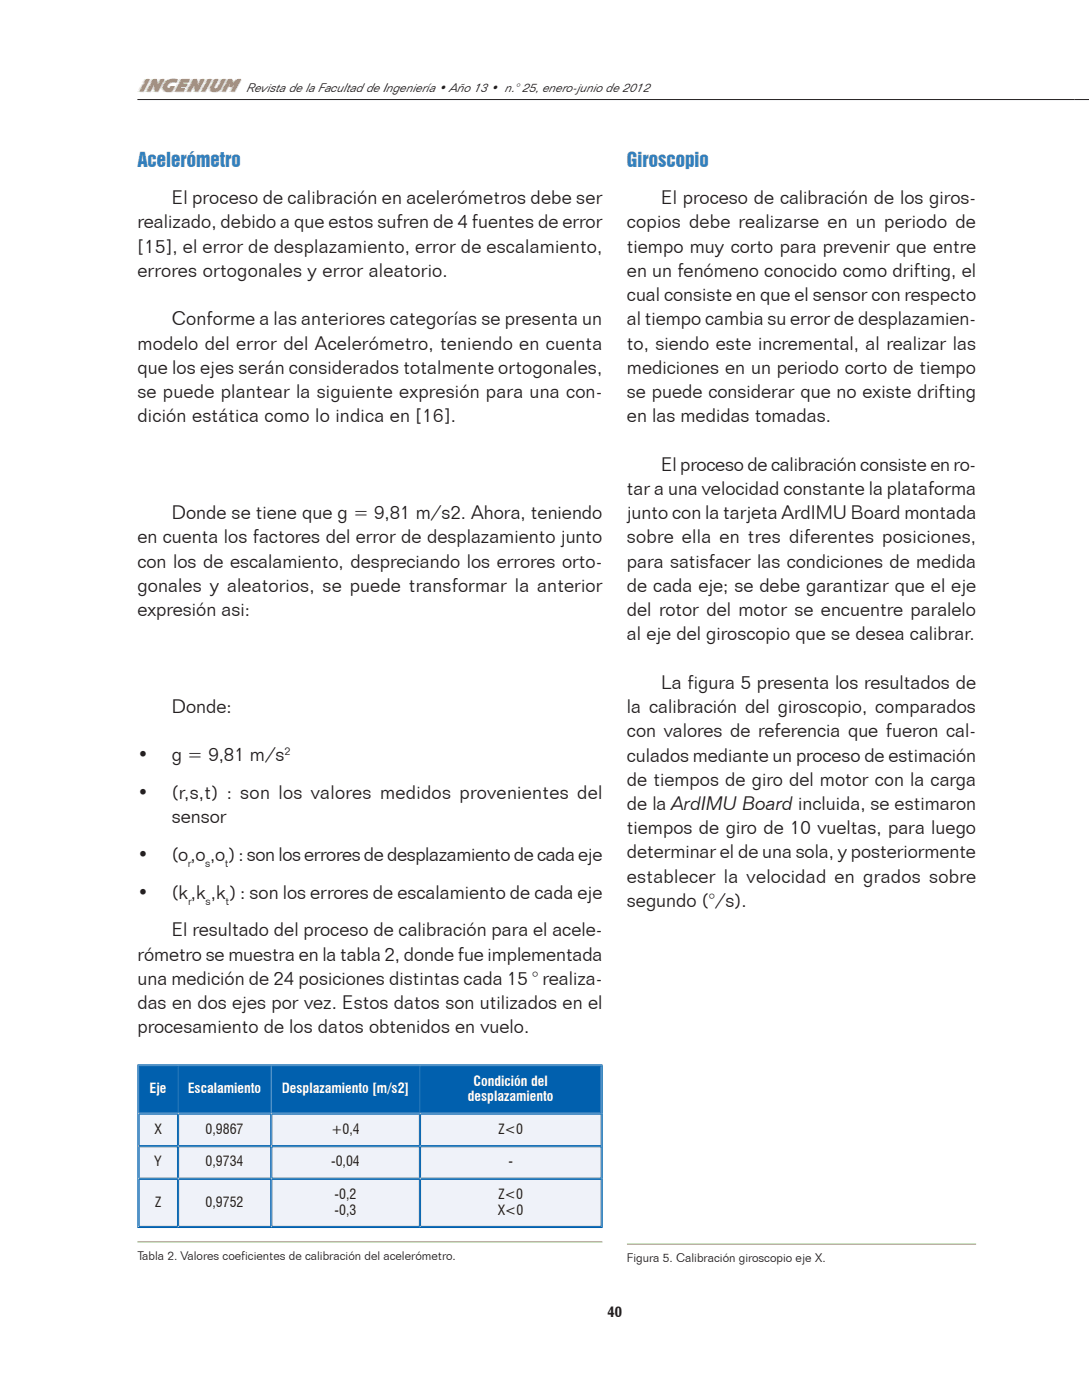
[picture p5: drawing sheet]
<svg xmlns="http://www.w3.org/2000/svg" width="222mm" height="285mm" viewBox="0 0 222 285" stroke-linecap="round" stroke-linejoin="round" font-family="sans-serif">
<defs><g id="words">
<g font-size="3.9" fill="#3487bb">
<text x="28" y="33.9">Acelerómetro</text>
<text x="127.7" y="33.9">Giroscopio</text>
</g>
<g font-size="3.9" fill="#231f20">
<text x="35" y="41.6">El proceso de calibración en acelerómetros debe ser</text>
<text x="134.8" y="41.6">El proceso de calibración de los giros-</text>
<text x="28" y="46.6">realizado, debido a que estos sufren de 4 fuentes de error</text>
<text x="127.7" y="46.6">copios debe realizarse en un periodo de</text>
<text x="28" y="51.5">[15], el error de desplazamiento, error de escalamiento,</text>
<text x="127.7" y="51.5">tiempo muy corto para prevenir que entre</text>
<text x="28" y="56.4">errores ortogonales y error aleatorio.</text>
<text x="127.7" y="56.4">en un fenómeno conocido como drifting, el</text>
<text x="127.7" y="61.4">cual consiste en que el sensor con respecto</text>
<text x="28" y="71.3">modelo del error del Acelerómetro, teniendo en cuenta</text>
<text x="35" y="66.3">Conforme a las anteriores categorías se presenta un</text>
<text x="127.7" y="66.3">al tiempo cambia su error de desplazamien-</text>
<text x="127.7" y="71.3">to, siendo este incremental, al realizar las</text>
<text x="28" y="76.2">que los ejes serán considerados totalmente ortogonales,</text>
<text x="127.7" y="76.2">mediciones en un periodo corto de tiempo</text>
<text x="28" y="81.1">se puede plantear la siguiente expresión para una con-</text>
<text x="127.7" y="81.1">se puede considerar que no existe drifting</text>
<text x="28" y="86.1">dición estática como lo indica en [16].</text>
<text x="127.7" y="86.1">en las medidas tomadas.</text>
<text x="134.8" y="96">El proceso de calibración consiste en ro-</text>
<text x="127.7" y="100.9">tar a una velocidad constante la plataforma</text>
<text x="35" y="105.8">Donde se tiene que g = 9,81 m/s2. Ahora, teniendo</text>
<text x="127.7" y="105.8">junto con la tarjeta ArdIMU Board montada</text>
<text x="28" y="110.8">en cuenta los factores del error de desplazamiento junto</text>
<text x="127.7" y="110.8">sobre ella en tres diferentes posiciones,</text>
<text x="28" y="115.7">con los de escalamiento, despreciando los errores orto-</text>
<text x="127.7" y="115.7">para satisfacer las condiciones de medida</text>
<text x="28" y="120.7">gonales y aleatorios, se puede transformar la anterior</text>
<text x="28" y="125.6">expresión asi:</text>
<text x="127.7" y="120.7">de cada eje; se debe garantizar que el eje</text>
<text x="127.7" y="125.6">del rotor del motor se encuentre paralelo</text>
<text x="127.7" y="130.5">al eje del giroscopio que se desea calibrar.</text>
<text x="134.8" y="140.4">La figura 5 presenta los resultados de</text>
<text x="35" y="145.3">Donde:</text>
<text x="127.7" y="145.4">la calibración del giroscopio, comparados</text>
<text x="28" y="155.2">•</text>
<text x="35" y="155.2">g = 9,81 m/s</text>
<text x="127.7" y="150.3">con valores de referencia que fueron cal-</text>
<text x="127.7" y="155.2">culados mediante un proceso de estimación</text>
<text x="127.7" y="160.2">de tiempos de giro del motor con la carga</text>
<text x="28" y="162.9">•</text>
<text x="35" y="162.9">(r,s,t) : son los valores medidos provenientes del</text>
<text x="35" y="167.8">sensor</text>
<text x="127.7" y="165.1">de la ArdIMU Board incluida, se estimaron</text>
<text x="127.7" y="170.1">tiempos de giro de 10 vueltas, para luego</text>
<text x="28" y="175.5">•</text>
<text x="35" y="175.5">(o,o ,o ) : son los errores de desplazamiento de cada eje</text>
<text x="127.7" y="175">determinar el de una sola, y posteriormente</text>
<text x="127.7" y="179.9">establecer la velocidad en grados sobre</text>
<text x="28" y="183.2">•</text>
<text x="35" y="183.2">(k,k ,k ) : son los errores de escalamiento de cada eje</text>
<text x="127.7" y="184.9">segundo (°/s).</text>
<text x="35" y="190.9">El resultado del proceso de calibración para el acele-</text>
<text x="28" y="195.8">rómetro se muestra en la tabla 2, donde fue implementada</text>
<text x="28" y="200.8">una medición de 24 posiciones distintas cada 15 ° realiza-</text>
<text x="28" y="205.7">das en dos ejes por vez. Estos datos son utilizados en el</text>
<text x="28" y="210.6">procesamiento de los datos obtenidos en vuelo.</text>
</g>
<text font-size="3.2" fill="#231f20" x="123.8" y="268.6">40</text>
<g font-size="2.8" fill="#fff">
<text x="96.5" y="221.3">Condición del</text>
<text x="30.5" y="222.9">Eje</text>
<text x="38.3" y="222.9">Escalamiento</text>
<text x="57.4" y="222.9">Desplazamiento [m/s2]</text>
<text x="95.3" y="224.5">desplazamiento</text>
</g>
<g font-size="2.8" fill="#231f20">
<text x="31.5" y="231.1">X</text>
<text x="41.9" y="231.1">0,9867</text>
<text x="67.5" y="231.1">+0,4</text>
<text x="101.6" y="231.1">Z&lt;0</text>
<text x="31.5" y="237.8">Y</text>
<text x="41.9" y="237.8">0,9734</text>
<text x="67.5" y="237.8">-0,04</text>
<text x="103.6" y="237.8">-</text>
<text x="68.2" y="244.4">-0,2</text>
<text x="101.6" y="244.4">Z&lt;0</text>
<text x="31.6" y="246">Z</text>
<text x="41.9" y="246">0,9752</text>
<text x="68.2" y="247.6">-0,3</text>
<text x="101.5" y="247.6">X&lt;0</text>
</g>
<text font-size="2.6" fill="#231f20" x="50.2" y="18.8">Revista de la Facultad de Ingeniería • Año 13 • n.° 25, enero-junio de 2012</text>
<g font-size="2.5" fill="#231f20">
<text x="28" y="256.8">Tabla 2. Valores coeficientes de calibración del acelerómetro.</text>
<text x="127.7" y="257.2">Figura 5. Calibración giroscopio eje X.</text>
</g>
<g font-size="2.3" fill="#231f20">
<text x="58" y="153.9">2</text>
<text x="38.3" y="176.8">r</text>
<text x="41.8" y="176.8">s</text>
<text x="45.8" y="176.8">t</text>
<text x="38.3" y="184.5">r</text>
<text x="41.9" y="184.5">s</text>
<text x="46" y="184.5">t</text>
</g>
</g></defs>
<path d="M28 20.3h190.9" fill="none" stroke="#231f20" stroke-width=".2"/>
<g fill="#d1d2d4">
<path d="M29.4 16.3l1.3-.1-.1 .2zM29.3 16.5l1.3-.1-.2 .3zM29.2 16.8l1.2-.1-.1 .2zM29 17l1.3-.1-.1 .3zM28.9 17.3l1.3-.1-.1 .2zM28.8 17.5l1.3-.1-.2 .2zM28.7 17.7l1.2-.1-.1 .3zM28.5 18l1.3-.1-.1 .2zM28.4 18.2l1.3-.1-.1 .2zM28.3 18.5l1.3-.1-.2 .2zM28.2 18.7l1.2-.1-.1 .2z" fill-rule="evenodd"/>
<path d="M32.4 16.3l1.3-.1-.1 .2zM32.3 16.6l1.3-.1-.2 .2zM31.2 18.7l1.2-.1-.1 .2zM31.2 18.5l1.3-.1-.1 .2zM31.2 18.2l1.5-.1-.2 .2zM30.9 16.3l1.2-.1v.2zM30.7 16.5h1.4v.2zM30.6 16.8l2.8-.1-.1 .2zM30.5 17l2.8-.1-.1 .3zM30.4 17.3l2.8-.1-.1 .2-.9-.1v.1zM30.2 17.5l2.8-.1-.1 .3zM30.1 17.8l2.8-.1-.1 .2zM30 18l2.8-.1-.1 .2zM29.8 18.2l1.3-.1-.1 .2zM29.7 18.5l1.3-.1-.1 .2zM29.6 18.7l1.3-.1-.1 .2z" fill-rule="evenodd"/>
<path d="M34.5 17.8l1.3-.1-.1 .2zM34.4 18l1.2-.1-.1 .2zM34.1 16.3l1.2-.1 1.1 .1-.1 .1zM33.7 16.5h2.6l-.1 .2zM33.5 16.8l2.7-.1-.2 .3zM33.3 18.7l2-.1-.1 .2h-.6zM33.3 17l1.8-.1-.5 .3zM33.1 17.3l1.5-.1-.3 .2zM33 18.5l2.4-.1-.1 .2zM33 17.5l1.3-.1-.1 .2zM32.9 18.2l2.6-.1-.1 .3zM32.9 17.7l1.3-.1v.3zM32.9 18l1.3-.1 .2 .2z" fill-rule="evenodd"/>
<path d="M36.6 16.3l2.3-.1-.1 .2zM36.5 16.6l2.3-.2-.2 .3zM36.4 16.8l2.2-.1-.1 .2zM36.3 17l1.2-.1-.1 .3zM36.1 17.3l2.3-.1-.1 .2zM36 17.5l2.2-.1-.1 .2zM35.9 17.7l2.2-.1-.1 .3zM35.7 18l1.3-.1-.1 .2zM35.6 18.2l2.3-.1-.2 .3zM35.5 18.5l2.2-.1-.1 .2zM35.4 18.7l2.2-.1-.1 .2z" fill-rule="evenodd"/>
<path d="M40.6 16.3l1.2-.1-.1 .2zM40.5 16.6l1.2-.1-.1 .2zM39.4 18.7l1.2-.1-.1 .2zM39.4 18.5l1.3-.1-.1 .2zM39.4 18.2l1.5-.1-.2 .2zM39.1 16.3l1.2-.1v.2zM38.9 16.5h1.4v.2zM38.8 16.8l2.8-.1-.1 .2zM38.7 17l2.8-.1-.1 .3zM38.5 17.3l2.9-.1-.2 .2-.8-.1v.1zM38.4 17.5l2.8-.1-.1 .3zM38.3 17.8l2.8-.1-.1 .2zM38.2 18l2.8-.1-.1 .2zM38 18.2l1.3-.1-.1 .2zM37.9 18.5l1.3-.1-.1 .2zM37.8 18.7l1.2-.1-.1 .2z" fill-rule="evenodd"/>
<path d="M42 16.3l1.3-.1-.1 .2zM41.9 16.5l1.3-.1-.1 .3zM41.8 16.8l1.2-.1-.1 .2zM41.7 17l1.2-.1-.1 .3zM41.5 17.3l1.3-.1-.1 .2zM41.4 17.5l1.3-.1-.2 .2zM41.3 17.7l1.2-.1-.1 .3zM41.1 18l1.3-.1-.1 .2zM41 18.2l1.3-.1-.1 .2zM40.9 18.5l1.3-.1-.2 .2zM40.8 18.7l1.2-.1-.1 .2z" fill-rule="evenodd"/>
<path d="M44.9 16.3l1.3-.1-.1 .2zM44.8 16.6l1.2-.2-.1 .3zM44.7 16.8l1.2-.1-.1 .2zM44.5 17l1.3-.1-.1 .3zM44.4 17.3l1.3-.1-.1 .2zM44.3 17.5l1.2-.1-.1 .2zM44.2 17.7l1.2-.1-.1 .3zM44 18l1.3-.1-.1 .2zM43.4 16.3l1.3-.1-.1 .2zM43.3 16.6l1.2-.2-.1 .3zM43.2 16.8l1.2-.1-.1 .2zM43 17l1.3-.1-.1 .3zM42.9 17.3l1.3-.1-.2 .2zM42.8 17.5l1.2-.1-.1 .2zM42.7 18.7l2.1-.1a3.1 3.1 0 0 1-2.1 .1zM42.7 17.7l1.2-.1-.1 .3zM42.6 18l1.2-.1 .1 .2zM42.5 18.5l2.5-.1-.2 .2zM42.5 18.2l2.7-.1-.2 .2z" fill-rule="evenodd"/>
<path d="M48 16.3l1.3-.1-.1 .2zM47.7 16.5l1.5-.1-.2 .3zM47.1 18l1.3-.1-.1 .2zM47 18.2l1.3-.1-.1 .2zM46.9 18.5l1.3-.1-.2 .2zM46.8 18.7l1.2-.1-.1 .2zM46.2 16.3l1.2-.1 .1 .2zM46.1 16.5l1.4-.1v.3zM45.9 16.8l3.1-.1-.1 .2zM45.8 17l3.1-.1-.1 .3zM45.7 17.3l3.1-.1-.1 .2zM45.6 17.5l3.1-.1-.2 .2zM45.4 17.7l3.1-.1-.1 .3zM45.3 18l1.3-.1-.2 .2zM45.2 18.2l1.2-.1-.1 .2zM45 18.5l1.3-.1-.1 .2zM44.9 18.7l1.3-.1-.1 .2z" fill-rule="evenodd"/>
</g>
<g fill="#f58220">
<path d="M29.3 16.2l1.2-.1-.1 .2zM29.2 16.4l1.2-.1-.1 .2zM29 16.6l1.3-.1-.1 .3zM28.9 16.9l1.3-.1-.1 .2zM28.8 17.1l1.3-.1-.2 .3zM28.7 17.4l1.2-.1-.1 .2zM28.5 17.6l1.3-.1-.1 .2zM28.4 17.8l1.3-.1-.2 .3zM28.3 18.1l1.2-.1-.1 .2zM28.1 18.3l1.3-.1-.1 .3zM28 18.6l1.3-.1-.1 .2z" fill-rule="evenodd"/>
<path d="M32.3 16.2l1.2-.1-.1 .2zM32.1 16.4l1.3-.1-.1 .2zM31.1 18.6l1.2-.1-.1 .2zM31.1 18.3l1.3-.1-.1 .2zM31 18.1l1.5-.1-.1 .2zM30.7 16.2l1.3-.1v.2zM30.6 16.4l1.4-.1v.2zM30.5 16.6l2.8-.1-.1 .3zM30.3 16.9l2.9-.1-.2 .2zM30.2 17.1l2.8-.1-.1 .2h-.8v.1zM30.1 17.4l2.8-.1-.1 .2zM30 17.6l2.8-.1-.1 .2zM29.8 17.8l2.9-.1-.2 .3zM29.7 18.1l1.3-.1-.1 .2zM29.6 18.3l1.2-.1-.1 .2zM29.4 18.6l1.3-.1-.1 .2z" fill-rule="evenodd"/>
<path d="M34.4 17.6l1.2-.1-.1 .2zM34.2 17.8l1.3-.1-.1 .3zM34 16.2l1.1-.2 1.1 .1v.2zM33.6 16.4l2.6-.1-.2 .2zM33.3 16.6l2.7-.1-.1 .3zM33.1 18.6l2-.1-.1 .1-.6 .1zM33.1 16.9l1.8-.1-.5 .2zM33 17.1l1.4-.1-.2 .3zM32.9 18.3l2.4-.1-.2 .2zM32.9 17.4l1.3-.1-.1 .2zM32.8 18.1l2.6-.1-.1 .2zM32.8 17.6l1.3-.1v.2zM32.7 17.8l1.4-.1 .1 .3z" fill-rule="evenodd"/>
<path d="M36.5 16.2l2.2-.1-.1 .2zM36.4 16.4l2.2-.1-.1 .2zM36.2 16.6l2.3-.1-.1 .3zM36.1 16.9l1.3-.1-.1 .2zM36 17.1l2.2-.1-.1 .3zM35.9 17.4l2.2-.1-.1 .2zM35.7 17.6l2.3-.1-.1 .2zM35.6 17.9l1.3-.1-.1 .2zM35.5 18.1l2.2-.1-.1 .2zM35.4 18.3l2.2-.1-.1 .2zM35.2 18.6l2.3-.2-.1 .3z" fill-rule="evenodd"/>
<path d="M40.5 16.2l1.2-.1-.1 .2zM40.3 16.4l1.3-.1-.1 .2zM39.3 18.6l1.2-.1-.2 .2zM39.2 18.3l1.4-.1-.1 .2zM39.2 18.1l1.5-.1-.1 .2zM38.9 16.2l1.2-.1 .1 .2zM38.8 16.4l1.4-.1v.2zM38.7 16.6l2.8-.1-.1 .3zM38.5 16.9l2.8-.1-.1 .2zM38.4 17.1l2.8-.1-.1 .2h-.9v.1zM38.3 17.4l2.8-.1-.1 .2zM38.1 17.6l2.9-.1-.2 .2zM38 17.8l2.8-.1-.1 .3zM37.9 18.1l1.3-.1-.2 .2zM37.8 18.3l1.2-.1-.1 .2zM37.6 18.6l1.3-.1-.1 .2z" fill-rule="evenodd"/>
<path d="M41.9 16.2l1.2-.1-.1 .2zM41.8 16.4l1.2-.1-.1 .2zM41.6 16.6l1.3-.1-.1 .3zM41.5 16.9l1.3-.1-.1 .2zM41.4 17.1l1.3-.1-.2 .3zM41.3 17.4l1.2-.1-.1 .2zM41.1 17.6l1.3-.1-.1 .2zM41 17.8l1.3-.1-.2 .3zM40.9 18.1l1.2-.1-.1 .2zM40.7 18.3l1.3-.1-.1 .3zM40.6 18.6l1.3-.1-.1 .2z" fill-rule="evenodd"/>
<path d="M44.8 16.2l1.2-.1-.1 .2zM44.6 16.4l1.3-.1-.1 .2zM44.5 16.7l1.3-.2-.1 .3zM44.4 16.9l1.3-.1-.2 .2zM44.3 17.1l1.2-.1-.1 .3zM44.1 17.4l1.3-.1-.1 .2zM44 17.6l1.3-.1-.1 .2zM43.9 17.8l1.3-.1-.2 .3zM43.3 16.2l1.2-.1-.1 .2zM43.1 16.4l1.3-.1-.1 .2zM43 16.7l1.3-.2-.1 .3zM42.9 16.9l1.3-.1-.2 .2zM42.8 17.1l1.2-.1-.1 .3zM42.6 17.4l1.3-.1-.1 .2zM42.6 18.6l2-.2a3.1 3.1 0 0 1-2 .2zM42.5 17.6l1.3-.1-.1 .2zM42.4 17.8l1.3-.1 .1 .3zM42.4 18.3l2.5-.1-.2 .2zM42.4 18.1l2.6-.1-.1 .2z" fill-rule="evenodd"/>
<path d="M47.9 16.2l1.2-.1-.1 .2zM47.5 16.4l1.5-.1-.1 .2zM47 17.8l1.3-.1-.1 .3zM46.9 18.1l1.2-.1-.1 .2zM46.7 18.3l1.3-.1-.1 .2zM46.6 18.5h1.3l-.1 .2zM46 16.2l1.3-.1v.2zM45.9 16.4l1.4-.1 .1 .2zM45.8 16.6l3.1-.1-.1 .3zM45.7 16.9l3.1-.1-.1 .2zM45.5 17.1l3.1-.1-.1 .3zM45.4 17.4l3.1-.1-.1 .2zM45.3 17.6l3.1-.1-.1 .2zM45.1 17.8l1.3-.1-.1 .3zM45 18.1l1.3-.1-.1 .2zM44.9 18.3l1.3-.1-.2 .2zM44.8 18.6l1.2-.1-.1 .2z" fill-rule="evenodd"/>
</g>
<path d="M218.9 20.3h3.1" fill="none" stroke="#231f20" stroke-width=".2"/>
<path d="M28 253.2h94.8" fill="none" stroke="#8bc63e" stroke-width=".2"/>
<path d="M28.2 217.2h8.1v9.8h-8.1zM36.3 217.2h18.9v9.8h-18.9zM55.2 217.2h30.4v9.8h-30.4zM85.6 217.2h37v9.8h-37z" fill="#0160ae"/>
<path d="M28.2 227h8.1v6.6h-8.1zM36.3 227h18.9v6.6h-18.9zM55.2 227h30.4v6.6h-30.4zM85.6 227h37v6.6h-37zM28.2 233.6h8.1v6.7h-8.1zM36.3 233.6h18.9v6.7h-18.9zM55.2 233.6h30.4v6.7h-30.4zM85.6 233.6h37v6.7h-37zM28.2 240.3h8.1v9.8h-8.1zM36.3 240.3h18.9v9.8h-18.9zM55.2 240.3h30.4v9.8h-30.4zM85.6 240.3h37v9.8h-37z" fill="#eff2f9"/>
<g fill="none" stroke="#fff" stroke-width=".35">
<path d="M28 217.2h94.8M28.2 217.3v9.5M36.2 217.3v9.5M55.2 217.3v9.5M85.5 217.3v9.5M122.6 217.3v9.5M28 233.6h94.8M28 227h94.8M28.2 227.2v6.3M28.2 233.8v6.3M36.2 227.2v6.3M36.2 233.8v6.3"/>
<path d="M55.2 227.2v6.3M55.2 233.8v6.3M85.5 227.2v6.3M85.5 233.8v6.3M122.6 227.2v6.3M122.6 233.8v6.3M28 240.3h94.8M28 250.1h94.8M28.2 240.4v9.5M36.2 240.4v9.5M55.2 240.4v9.5M85.5 240.4v9.5"/>
<path d="M122.6 240.4v9.5"/>
</g>
<g fill="none" stroke="#0160ae" stroke-width=".2">
<path d="M28 217.1h94.8M28.1 217.2v33M28.3 217.3h8M28.3 217.3v9.5M36.2 217.3v9.5M36.4 217.3h18.8M36.4 217.3v9.5M55.2 217.3v9.5M55.4 217.3h30.2M55.4 217.3v9.5M85.5 217.3v9.5M85.7 217.3h36.9"/>
<path d="M85.7 217.3v9.5M122.5 217.3v9.5M122.7 217.2v33M28.3 233.5h8M28.3 233.8h8M28.3 226.9h8M28.3 227.1h8M28.3 227.2v6.3M28.3 233.8v6.3M36.2 227.2v6.3M36.2 233.8v6.3M36.4 233.5h18.8"/>
<path d="M36.4 233.8h18.8M36.4 226.9h18.8M36.4 233.8v6.3M55.2 227.2v6.3M55.2 233.8v6.3M55.2 227.1l-18.8 .1v6.3M55.4 233.5h30.2M55.4 233.8h30.2M55.4 226.9h30.2M55.4 233.8v6.3M85.5 227.2v6.3M85.5 233.8v6.3"/>
<path d="M85.6 227.1l-30.2 .1v6.3M85.7 233.5h36.9M85.7 233.8h36.9M85.7 226.9h36.9M85.7 233.8v6.3M122.5 227.2v6.3M122.5 233.8v6.3M122.6 227.1l-36.9 .1v6.3M28 250.2h94.8M28.3 240.2h8M28.3 240.4h8M28.3 250h8"/>
<path d="M28.3 240.4v9.5M36.2 240.4v9.5M36.4 240.2h18.8M36.4 250h18.8M55.2 240.4v9.5M55.2 240.4h-18.8v9.5M55.4 240.2h30.2M55.4 250h30.2M85.5 240.4v9.5M85.6 240.4h-30.2v9.5M85.7 240.2h36.9M85.7 250h36.9"/>
<path d="M122.5 240.4v9.5M122.6 240.4h-36.9v9.5"/>
</g>
<path d="M127.7 253.6h71.2" fill="none" stroke="#8bc63e" stroke-width=".2"/>
<use href="#words"/>
</svg>
